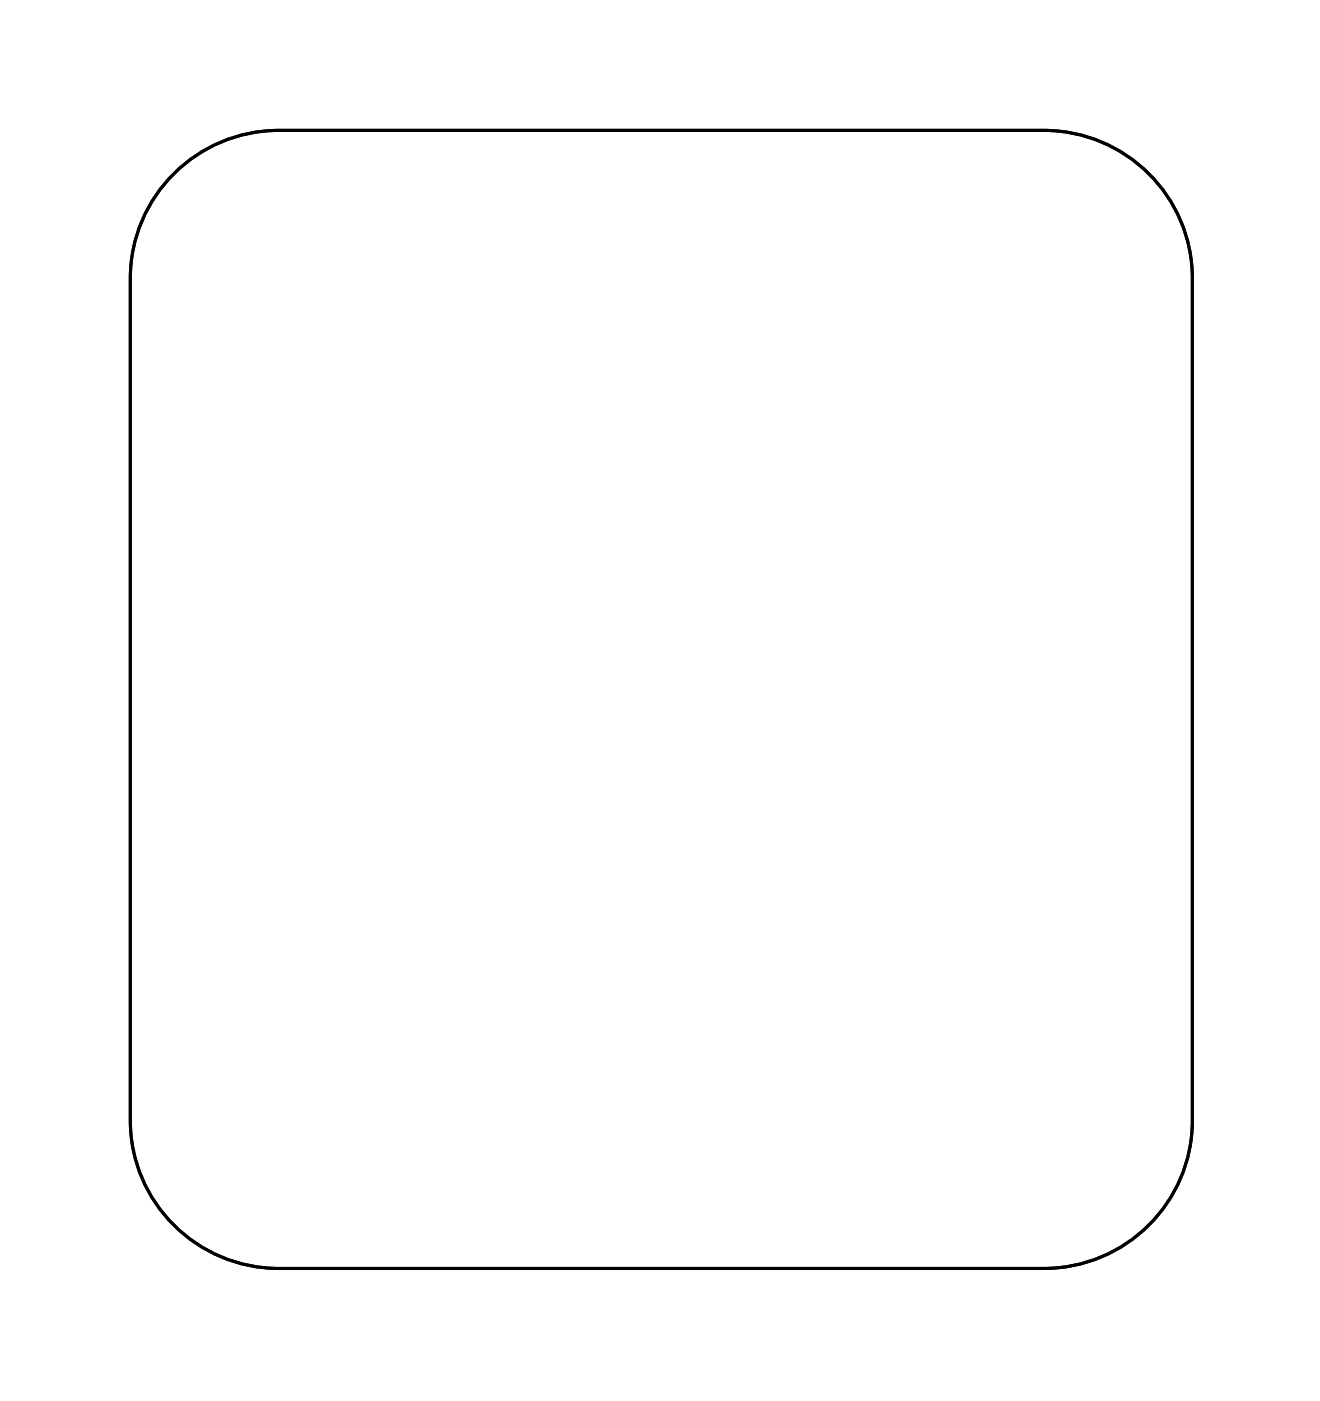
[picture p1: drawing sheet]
<svg xmlns="http://www.w3.org/2000/svg" width="87mm" height="92mm" viewBox="0 0 87 92" stroke-linecap="round" stroke-linejoin="round" font-family="sans-serif">
<path d="M11 11.8a9.8 9.8 0 0 1 7.3-3.2h50.3a9.8 9.8 0 0 1 9.8 9.7v55.3a9.7 9.7 0 0 1-9.8 9.8h-50.3a9.8 9.8 0 0 1-9.7-9.8v-55.3a9.7 9.7 0 0 1 2.4-6.5z" fill="none" stroke="#000" stroke-width=".2"/>
<path d="M11 11.8a9.8 9.8 0 0 1 7.3-3.2h50.3a9.8 9.8 0 0 1 9.8 9.7v55.3a9.7 9.7 0 0 1-9.8 9.8h-50.3a9.8 9.8 0 0 1-9.7-9.8v-55.3a9.7 9.7 0 0 1 2.4-6.5z" fill="none" stroke="#000" stroke-width=".07"/>
<path d="M38.8 26.9h1.4v1.4h-1.4z" fill="#fff"/>
<path d="M38.8 26.9h1.4v1.4h-1.4z" fill="none" stroke="#fff" stroke-width=".76" stroke-linecap="butt"/>
<circle cx="39.5" cy="27.6" r=".7" fill="#fff"/>
<circle cx="39.5" cy="27.6" r=".7" fill="none" stroke="#fff" stroke-width=".76" stroke-linecap="butt"/>
<circle cx="47.2" cy="27.6" r=".7" fill="#fff"/>
<circle cx="47.2" cy="27.6" r=".7" fill="none" stroke="#fff" stroke-width=".76" stroke-linecap="butt"/>
<circle cx="39.5" cy="30.1" r=".7" fill="#fff"/>
<circle cx="39.5" cy="30.1" r=".7" fill="none" stroke="#fff" stroke-width=".76" stroke-linecap="butt"/>
<circle cx="47.2" cy="30.1" r=".7" fill="#fff"/>
<circle cx="47.2" cy="30.1" r=".7" fill="none" stroke="#fff" stroke-width=".76" stroke-linecap="butt"/>
<circle cx="39.5" cy="32.7" r=".7" fill="#fff"/>
<circle cx="39.5" cy="32.7" r=".7" fill="none" stroke="#fff" stroke-width=".76" stroke-linecap="butt"/>
<circle cx="47.2" cy="32.7" r=".7" fill="#fff"/>
<circle cx="47.2" cy="32.7" r=".7" fill="none" stroke="#fff" stroke-width=".76" stroke-linecap="butt"/>
<circle cx="39.5" cy="35.2" r=".7" fill="#fff"/>
<circle cx="39.5" cy="35.2" r=".7" fill="none" stroke="#fff" stroke-width=".76" stroke-linecap="butt"/>
<circle cx="47.2" cy="35.2" r=".7" fill="#fff"/>
<circle cx="47.2" cy="35.2" r=".7" fill="none" stroke="#fff" stroke-width=".76" stroke-linecap="butt"/>
<circle cx="39.5" cy="37.8" r=".7" fill="#fff"/>
<circle cx="39.5" cy="37.8" r=".7" fill="none" stroke="#fff" stroke-width=".76" stroke-linecap="butt"/>
<circle cx="47.2" cy="37.8" r=".7" fill="#fff"/>
<circle cx="47.2" cy="37.8" r=".7" fill="none" stroke="#fff" stroke-width=".76" stroke-linecap="butt"/>
<circle cx="39.5" cy="40.3" r=".7" fill="#fff"/>
<circle cx="39.5" cy="40.3" r=".7" fill="none" stroke="#fff" stroke-width=".76" stroke-linecap="butt"/>
<circle cx="47.2" cy="40.3" r=".7" fill="#fff"/>
<circle cx="47.2" cy="40.3" r=".7" fill="none" stroke="#fff" stroke-width=".76" stroke-linecap="butt"/>
<circle cx="39.5" cy="42.8" r=".7" fill="#fff"/>
<circle cx="39.5" cy="42.8" r=".7" fill="none" stroke="#fff" stroke-width=".76" stroke-linecap="butt"/>
<circle cx="47.2" cy="42.8" r=".7" fill="#fff"/>
<circle cx="47.2" cy="42.8" r=".7" fill="none" stroke="#fff" stroke-width=".76" stroke-linecap="butt"/>
<circle cx="39.5" cy="45.4" r=".7" fill="#fff"/>
<circle cx="39.5" cy="45.4" r=".7" fill="none" stroke="#fff" stroke-width=".76" stroke-linecap="butt"/>
<circle cx="47.2" cy="45.4" r=".7" fill="#fff"/>
<circle cx="47.2" cy="45.4" r=".7" fill="none" stroke="#fff" stroke-width=".76" stroke-linecap="butt"/>
<circle cx="39.5" cy="47.9" r=".7" fill="#fff"/>
<circle cx="39.5" cy="47.9" r=".7" fill="none" stroke="#fff" stroke-width=".76" stroke-linecap="butt"/>
<circle cx="47.2" cy="47.9" r=".7" fill="#fff"/>
<circle cx="47.2" cy="47.9" r=".7" fill="none" stroke="#fff" stroke-width=".76" stroke-linecap="butt"/>
<circle cx="39.5" cy="50.5" r=".7" fill="#fff"/>
<circle cx="39.5" cy="50.5" r=".7" fill="none" stroke="#fff" stroke-width=".76" stroke-linecap="butt"/>
<circle cx="47.2" cy="50.5" r=".7" fill="#fff"/>
<circle cx="47.2" cy="50.5" r=".7" fill="none" stroke="#fff" stroke-width=".76" stroke-linecap="butt"/>
<circle cx="39.5" cy="53" r=".7" fill="#fff"/>
<circle cx="39.5" cy="53" r=".7" fill="none" stroke="#fff" stroke-width=".76" stroke-linecap="butt"/>
<circle cx="47.2" cy="53" r=".7" fill="#fff"/>
<circle cx="47.2" cy="53" r=".7" fill="none" stroke="#fff" stroke-width=".76" stroke-linecap="butt"/>
<circle cx="39.5" cy="55.5" r=".7" fill="#fff"/>
<circle cx="39.5" cy="55.5" r=".7" fill="none" stroke="#fff" stroke-width=".76" stroke-linecap="butt"/>
<circle cx="47.2" cy="55.5" r=".7" fill="#fff"/>
<circle cx="47.2" cy="55.5" r=".7" fill="none" stroke="#fff" stroke-width=".76" stroke-linecap="butt"/>
<circle cx="39.5" cy="58.1" r=".7" fill="#fff"/>
<circle cx="39.5" cy="58.1" r=".7" fill="none" stroke="#fff" stroke-width=".76" stroke-linecap="butt"/>
<circle cx="47.2" cy="58.1" r=".7" fill="#fff"/>
<circle cx="47.2" cy="58.1" r=".7" fill="none" stroke="#fff" stroke-width=".76" stroke-linecap="butt"/>
<circle cx="39.5" cy="60.6" r=".7" fill="#fff"/>
<circle cx="39.5" cy="60.6" r=".7" fill="none" stroke="#fff" stroke-width=".76" stroke-linecap="butt"/>
<circle cx="47.2" cy="60.6" r=".7" fill="#fff"/>
<circle cx="47.2" cy="60.6" r=".7" fill="none" stroke="#fff" stroke-width=".76" stroke-linecap="butt"/>
<path d="M10.9 26.9h1.4v1.4h-1.4z" fill="#fff"/>
<path d="M10.9 26.9h1.4v1.4h-1.4z" fill="none" stroke="#fff" stroke-width=".76" stroke-linecap="butt"/>
<circle cx="11.6" cy="27.6" r=".7" fill="#fff"/>
<circle cx="11.6" cy="27.6" r=".7" fill="none" stroke="#fff" stroke-width=".76" stroke-linecap="butt"/>
<circle cx="19.2" cy="27.6" r=".7" fill="#fff"/>
<circle cx="19.2" cy="27.6" r=".7" fill="none" stroke="#fff" stroke-width=".76" stroke-linecap="butt"/>
<path d="M10.9 32h1.4v1.4h-1.4z" fill="#fff"/>
<path d="M10.9 32h1.4v1.4h-1.4z" fill="none" stroke="#fff" stroke-width=".76" stroke-linecap="butt"/>
<circle cx="11.6" cy="32.7" r=".7" fill="#fff"/>
<circle cx="11.6" cy="32.7" r=".7" fill="none" stroke="#fff" stroke-width=".76" stroke-linecap="butt"/>
<circle cx="19.2" cy="32.7" r=".7" fill="#fff"/>
<circle cx="19.2" cy="32.7" r=".7" fill="none" stroke="#fff" stroke-width=".76" stroke-linecap="butt"/>
<circle cx="57.3" cy="78.4" r=".76" fill="#fff"/>
<circle cx="57.3" cy="78.4" r=".76" fill="none" stroke="#fff" stroke-width=".7" stroke-linecap="butt"/>
<circle cx="59.9" cy="78.4" r=".76" fill="#fff"/>
<circle cx="59.9" cy="78.4" r=".76" fill="none" stroke="#fff" stroke-width=".7" stroke-linecap="butt"/>
<circle cx="62.4" cy="78.4" r=".76" fill="#fff"/>
<circle cx="62.4" cy="78.4" r=".76" fill="none" stroke="#fff" stroke-width=".7" stroke-linecap="butt"/>
<circle cx="64.9" cy="78.4" r=".76" fill="#fff"/>
<circle cx="64.9" cy="78.4" r=".76" fill="none" stroke="#fff" stroke-width=".7" stroke-linecap="butt"/>
<circle cx="67.5" cy="78.4" r=".76" fill="#fff"/>
<circle cx="67.5" cy="78.4" r=".76" fill="none" stroke="#fff" stroke-width=".7" stroke-linecap="butt"/>
<circle cx="52.2" cy="78.4" r=".76" fill="#fff"/>
<circle cx="52.2" cy="78.4" r=".76" fill="none" stroke="#fff" stroke-width=".7" stroke-linecap="butt"/>
<circle cx="54.8" cy="78.4" r=".76" fill="#fff"/>
<circle cx="54.8" cy="78.4" r=".76" fill="none" stroke="#fff" stroke-width=".7" stroke-linecap="butt"/>
<circle cx="47.2" cy="78.4" r=".76" fill="#fff"/>
<circle cx="47.2" cy="78.4" r=".76" fill="none" stroke="#fff" stroke-width=".7" stroke-linecap="butt"/>
<circle cx="49.7" cy="78.4" r=".76" fill="#fff"/>
<circle cx="49.7" cy="78.4" r=".76" fill="none" stroke="#fff" stroke-width=".7" stroke-linecap="butt"/>
<path d="M28.6 72.5h1.6v1.6h-1.6z" fill="#fff"/>
<path d="M28.6 72.5h1.6v1.6h-1.6z" fill="none" stroke="#fff" stroke-width=".76" stroke-linecap="butt"/>
<circle cx="29.4" cy="73.3" r=".79" fill="#fff"/>
<circle cx="29.4" cy="73.3" r=".79" fill="none" stroke="#fff" stroke-width=".76" stroke-linecap="butt"/>
<circle cx="29.4" cy="75.9" r=".79" fill="#fff"/>
<circle cx="29.4" cy="75.9" r=".79" fill="none" stroke="#fff" stroke-width=".76" stroke-linecap="butt"/>
<circle cx="29.4" cy="78.4" r=".79" fill="#fff"/>
<circle cx="29.4" cy="78.4" r=".79" fill="none" stroke="#fff" stroke-width=".76" stroke-linecap="butt"/>
<path d="M12.1 63.7h1.6v1.5h-1.6z" fill="#fff"/>
<path d="M12.1 63.7h1.6v1.5h-1.6z" fill="none" stroke="#fff" stroke-width=".76" stroke-linecap="butt"/>
<circle cx="12.9" cy="64.5" r=".79" fill="#fff"/>
<circle cx="12.9" cy="64.5" r=".79" fill="none" stroke="#fff" stroke-width=".76" stroke-linecap="butt"/>
<circle cx="20.5" cy="64.5" r=".79" fill="#fff"/>
<circle cx="20.5" cy="64.5" r=".79" fill="none" stroke="#fff" stroke-width=".76" stroke-linecap="butt"/>
<path d="M64.2 14.1h1.5v1.6h-1.5z" fill="#fff"/>
<path d="M64.2 14.1h1.5v1.6h-1.5z" fill="none" stroke="#fff" stroke-width=".76" stroke-linecap="butt"/>
<circle cx="64.9" cy="14.9" r=".79" fill="#fff"/>
<circle cx="64.9" cy="14.9" r=".79" fill="none" stroke="#fff" stroke-width=".76" stroke-linecap="butt"/>
<circle cx="67.5" cy="14.9" r=".79" fill="#fff"/>
<circle cx="67.5" cy="14.9" r=".79" fill="none" stroke="#fff" stroke-width=".76" stroke-linecap="butt"/>
<circle cx="70" cy="14.9" r=".79" fill="#fff"/>
<circle cx="70" cy="14.9" r=".79" fill="none" stroke="#fff" stroke-width=".76" stroke-linecap="butt"/>
<path d="M66.7 24.3h1.5v1.5h-1.5z" fill="#fff"/>
<path d="M66.7 24.3h1.5v1.5h-1.5z" fill="none" stroke="#fff" stroke-width=".76" stroke-linecap="butt"/>
<circle cx="67.5" cy="25.1" r=".76" fill="#fff"/>
<circle cx="67.5" cy="25.1" r=".76" fill="none" stroke="#fff" stroke-width=".76" stroke-linecap="butt"/>
<circle cx="67.5" cy="32.7" r=".76" fill="#fff"/>
<circle cx="67.5" cy="32.7" r=".76" fill="none" stroke="#fff" stroke-width=".76" stroke-linecap="butt"/>
<path d="M66.7 39.5h1.5v1.6h-1.5z" fill="#fff"/>
<path d="M66.7 39.5h1.5v1.6h-1.5z" fill="none" stroke="#fff" stroke-width=".76" stroke-linecap="butt"/>
<circle cx="67.5" cy="40.3" r=".76" fill="#fff"/>
<circle cx="67.5" cy="40.3" r=".76" fill="none" stroke="#fff" stroke-width=".76" stroke-linecap="butt"/>
<circle cx="67.5" cy="47.9" r=".76" fill="#fff"/>
<circle cx="67.5" cy="47.9" r=".76" fill="none" stroke="#fff" stroke-width=".76" stroke-linecap="butt"/>
<path d="M66.7 54.8h1.5v1.5h-1.5z" fill="#fff"/>
<path d="M66.7 54.8h1.5v1.5h-1.5z" fill="none" stroke="#fff" stroke-width=".76" stroke-linecap="butt"/>
<circle cx="67.5" cy="55.5" r=".76" fill="#fff"/>
<circle cx="67.5" cy="55.5" r=".76" fill="none" stroke="#fff" stroke-width=".76" stroke-linecap="butt"/>
<circle cx="67.5" cy="63.2" r=".76" fill="#fff"/>
<circle cx="67.5" cy="63.2" r=".76" fill="none" stroke="#fff" stroke-width=".76" stroke-linecap="butt"/>
<path d="M10.9 52.3h1.4v1.4h-1.4z" fill="#fff"/>
<path d="M10.9 52.3h1.4v1.4h-1.4z" fill="none" stroke="#fff" stroke-width=".76" stroke-linecap="butt"/>
<circle cx="11.6" cy="53" r=".7" fill="#fff"/>
<circle cx="11.6" cy="53" r=".7" fill="none" stroke="#fff" stroke-width=".76" stroke-linecap="butt"/>
<circle cx="21.8" cy="53" r=".7" fill="#fff"/>
<circle cx="21.8" cy="53" r=".7" fill="none" stroke="#fff" stroke-width=".76" stroke-linecap="butt"/>
<path d="M10.9 47.2h1.4v1.4h-1.4z" fill="#fff"/>
<path d="M10.9 47.2h1.4v1.4h-1.4z" fill="none" stroke="#fff" stroke-width=".76" stroke-linecap="butt"/>
<circle cx="11.6" cy="47.9" r=".7" fill="#fff"/>
<circle cx="11.6" cy="47.9" r=".7" fill="none" stroke="#fff" stroke-width=".76" stroke-linecap="butt"/>
<circle cx="21.8" cy="47.9" r=".7" fill="#fff"/>
<circle cx="21.8" cy="47.9" r=".7" fill="none" stroke="#fff" stroke-width=".76" stroke-linecap="butt"/>
<path d="M10.9 57.4h1.4v1.4h-1.4z" fill="#fff"/>
<path d="M10.9 57.4h1.4v1.4h-1.4z" fill="none" stroke="#fff" stroke-width=".76" stroke-linecap="butt"/>
<circle cx="11.6" cy="58.1" r=".7" fill="#fff"/>
<circle cx="11.6" cy="58.1" r=".7" fill="none" stroke="#fff" stroke-width=".76" stroke-linecap="butt"/>
<circle cx="21.8" cy="58.1" r=".7" fill="#fff"/>
<circle cx="21.8" cy="58.1" r=".7" fill="none" stroke="#fff" stroke-width=".76" stroke-linecap="butt"/>
<path d="M10.9 37.1h1.4v1.4h-1.4z" fill="#fff"/>
<path d="M10.9 37.1h1.4v1.4h-1.4z" fill="none" stroke="#fff" stroke-width=".76" stroke-linecap="butt"/>
<circle cx="11.6" cy="37.8" r=".7" fill="#fff"/>
<circle cx="11.6" cy="37.8" r=".7" fill="none" stroke="#fff" stroke-width=".76" stroke-linecap="butt"/>
<circle cx="21.8" cy="37.8" r=".7" fill="#fff"/>
<circle cx="21.8" cy="37.8" r=".7" fill="none" stroke="#fff" stroke-width=".76" stroke-linecap="butt"/>
<path d="M10.9 42.1h1.4v1.4h-1.4z" fill="#fff"/>
<path d="M10.9 42.1h1.4v1.4h-1.4z" fill="none" stroke="#fff" stroke-width=".76" stroke-linecap="butt"/>
<circle cx="11.6" cy="42.8" r=".7" fill="#fff"/>
<circle cx="11.6" cy="42.8" r=".7" fill="none" stroke="#fff" stroke-width=".76" stroke-linecap="butt"/>
<circle cx="21.8" cy="42.8" r=".7" fill="#fff"/>
<circle cx="21.8" cy="42.8" r=".7" fill="none" stroke="#fff" stroke-width=".76" stroke-linecap="butt"/>
<circle cx="54.8" cy="14.9" r=".6" fill="#fff"/>
<circle cx="54.8" cy="14.9" r=".6" fill="none" stroke="#fff" stroke-width=".65" stroke-linecap="butt"/>
<path d="M54.2 14.3h1.2v1.2h-1.2z" fill="#fff"/>
<path d="M54.2 14.3h1.2v1.2h-1.2z" fill="none" stroke="#fff" stroke-width=".65" stroke-linecap="butt"/>
<circle cx="54.8" cy="12.4" r=".6" fill="#fff"/>
<circle cx="54.8" cy="12.4" r=".6" fill="none" stroke="#fff" stroke-width=".65" stroke-linecap="butt"/>
<circle cx="39.5" cy="14.9" r=".6" fill="#fff"/>
<circle cx="39.5" cy="14.9" r=".6" fill="none" stroke="#fff" stroke-width=".65" stroke-linecap="butt"/>
<path d="M38.9 14.3h1.2v1.2h-1.2z" fill="#fff"/>
<path d="M38.9 14.3h1.2v1.2h-1.2z" fill="none" stroke="#fff" stroke-width=".65" stroke-linecap="butt"/>
<circle cx="39.5" cy="12.4" r=".6" fill="#fff"/>
<circle cx="39.5" cy="12.4" r=".6" fill="none" stroke="#fff" stroke-width=".65" stroke-linecap="butt"/>
<circle cx="21.8" cy="14.9" r=".6" fill="#fff"/>
<circle cx="21.8" cy="14.9" r=".6" fill="none" stroke="#fff" stroke-width=".65" stroke-linecap="butt"/>
<path d="M21.2 14.3h1.2v1.2h-1.2z" fill="#fff"/>
<path d="M21.2 14.3h1.2v1.2h-1.2z" fill="none" stroke="#fff" stroke-width=".65" stroke-linecap="butt"/>
<circle cx="21.8" cy="12.4" r=".6" fill="#fff"/>
<circle cx="21.8" cy="12.4" r=".6" fill="none" stroke="#fff" stroke-width=".65" stroke-linecap="butt"/>
<path d="M11 21.9h1.2v1.2h-1.2z" fill="#fff"/>
<path d="M11 21.9h1.2v1.2h-1.2z" fill="none" stroke="#fff" stroke-width=".79" stroke-linecap="butt"/>
<circle cx="11.6" cy="22.5" r=".61" fill="#fff"/>
<circle cx="11.6" cy="22.5" r=".61" fill="none" stroke="#fff" stroke-width=".79" stroke-linecap="butt"/>
<circle cx="14.1" cy="22.5" r=".61" fill="#fff"/>
<circle cx="14.1" cy="22.5" r=".61" fill="none" stroke="#fff" stroke-width=".79" stroke-linecap="butt"/>
<circle cx="23.4" cy="46" r=".35" fill="#fff"/>
<circle cx="23.4" cy="46" r=".35" fill="none" stroke="#fff" stroke-width=".55"/>
<circle cx="33.2" cy="64.2" r=".35" fill="#fff"/>
<circle cx="33.2" cy="64.2" r=".35" fill="none" stroke="#fff" stroke-width=".55"/>
<circle cx="17.9" cy="55.1" r=".35" fill="#fff"/>
<circle cx="17.9" cy="55.1" r=".35" fill="none" stroke="#fff" stroke-width=".55"/>
<circle cx="24.6" cy="25.8" r=".35" fill="#fff"/>
<circle cx="24.6" cy="25.8" r=".35" fill="none" stroke="#fff" stroke-width=".55"/>
<circle cx="36.8" cy="27.1" r=".35" fill="#fff"/>
<circle cx="36.8" cy="27.1" r=".35" fill="none" stroke="#fff" stroke-width=".55"/>
<circle cx="27.7" cy="42.3" r=".35" fill="#fff"/>
<circle cx="27.7" cy="42.3" r=".35" fill="none" stroke="#fff" stroke-width=".55"/>
<circle cx="14.9" cy="28.9" r=".35" fill="#fff"/>
<circle cx="14.9" cy="28.9" r=".35" fill="none" stroke="#fff" stroke-width=".55"/>
<circle cx="38.6" cy="72.2" r=".35" fill="#fff"/>
<circle cx="38.6" cy="72.2" r=".35" fill="none" stroke="#fff" stroke-width=".55"/>
<circle cx="58.1" cy="63" r=".35" fill="#fff"/>
<circle cx="58.1" cy="63" r=".35" fill="none" stroke="#fff" stroke-width=".55"/>
</svg>
